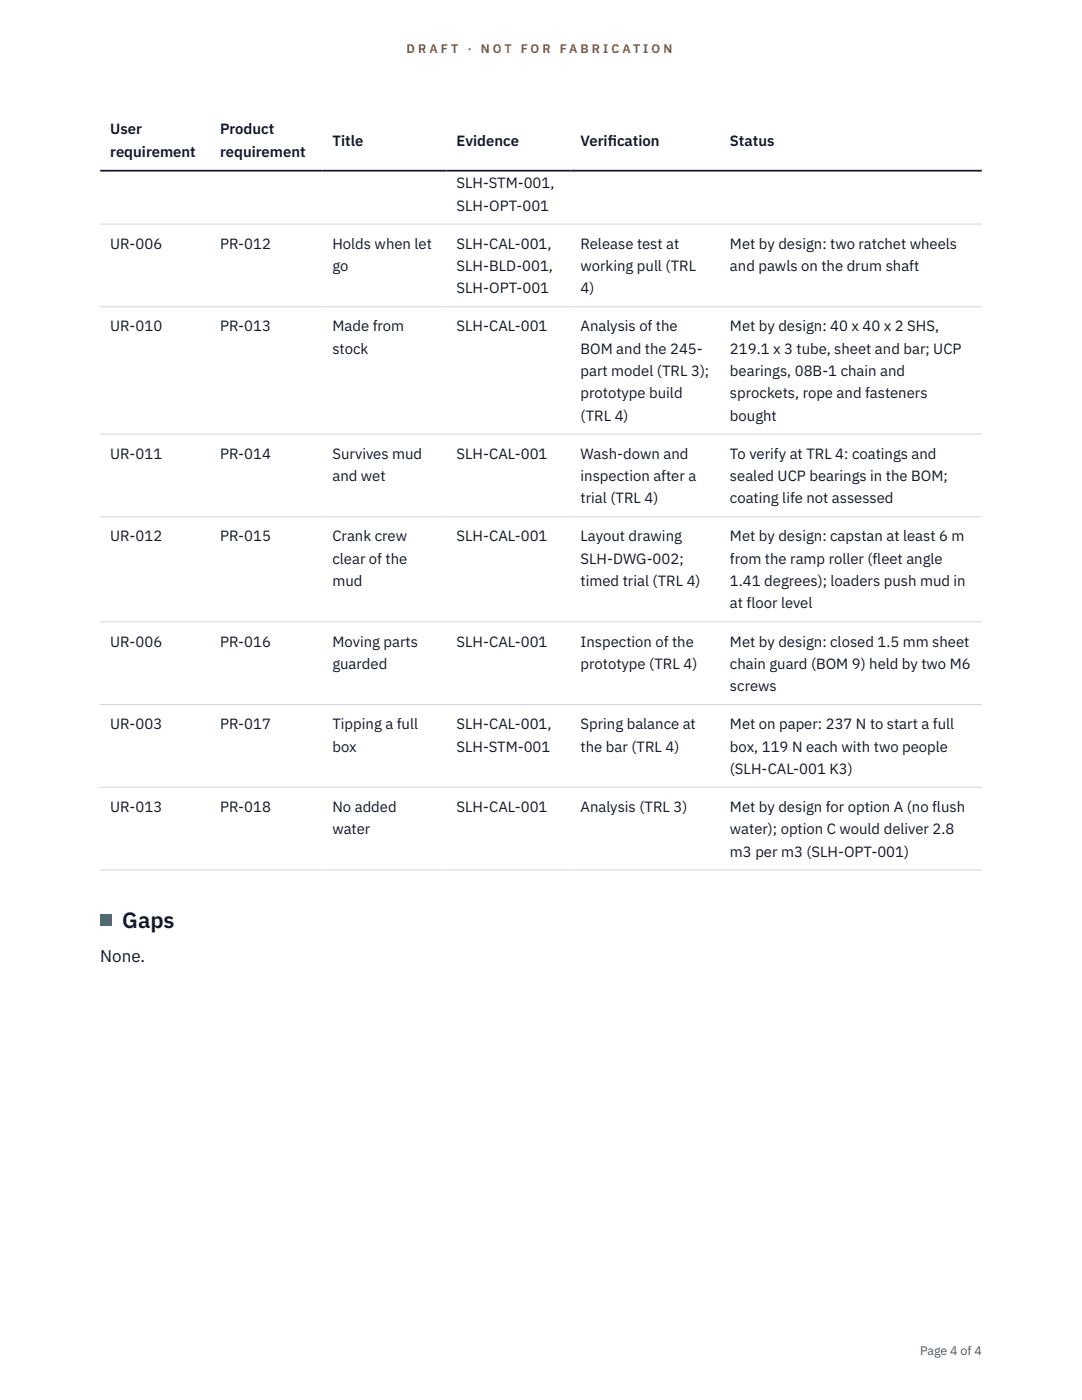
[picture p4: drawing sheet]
<svg xmlns="http://www.w3.org/2000/svg" width="216mm" height="279mm" viewBox="0 0 216 279" stroke-linecap="round" stroke-linejoin="round" font-family="sans-serif">
<defs><g id="words">
<text font-size="4.4" fill="#111827" x="24.4" y="185.1">Gaps</text>
<text font-size="3.4" fill="#111827" x="20" y="192">None.</text>
<g font-size="3" fill="#111827">
<text x="22" y="26.8">User</text>
<text x="43.9" y="26.8">Product</text>
<text x="66.3" y="29.1">Title</text>
<text x="91.1" y="29.1">Evidence</text>
<text x="115.8" y="29.1">Verif</text>
<text x="121.3" y="29.1">ication</text>
<text x="145.7" y="29.1">Status</text>
<text x="22" y="31.3">requirement</text>
<text x="43.9" y="31.3">requirement</text>
<text x="91.1" y="37.6">SLH-STM-001,</text>
<text x="91.1" y="42">SLH-OPT-001</text>
<text x="22" y="49.6">UR-006</text>
<text x="43.9" y="49.6">PR-012</text>
<text x="66.3" y="49.6">Holds when let</text>
<text x="91.1" y="49.6">SLH-CAL-001,</text>
<text x="115.8" y="49.6">Release test at</text>
<text x="145.7" y="49.6">Met by design: two ratchet wheels</text>
<text x="66.3" y="54.1">go</text>
<text x="91.1" y="54.1">SLH-BLD-001,</text>
<text x="91.1" y="58.5">SLH-OPT-001</text>
<text x="115.8" y="54.1">working pull (TRL</text>
<text x="115.8" y="58.5">4)</text>
<text x="145.7" y="54.1">and pawls on the drum shaft</text>
<text x="22" y="66.2">UR-010</text>
<text x="43.9" y="66.2">PR-013</text>
<text x="66.3" y="66.2">Made from</text>
<text x="66.3" y="70.6">stock</text>
<text x="91.1" y="66.2">SLH-CAL-001</text>
<text x="115.8" y="66.2">Analysis of the</text>
<text x="115.8" y="70.6">BOM and the 245-</text>
<text x="145.7" y="66.2">Met by design: 40 x 40 x 2 SHS,</text>
<text x="145.7" y="70.6">219.1 x 3 tube, sheet and bar; UCP</text>
<text x="115.8" y="75">part model (TRL 3);</text>
<text x="145.7" y="75">bearings, 08B-1 chain and</text>
<text x="115.8" y="79.5">prototype build</text>
<text x="115.8" y="83.9">(TRL 4)</text>
<text x="145.7" y="79.5">sprockets, rope and fasteners</text>
<text x="145.7" y="83.9">bought</text>
<text x="22" y="91.6">UR-011</text>
<text x="43.9" y="91.6">PR-014</text>
<text x="66.3" y="91.6">Survives mud</text>
<text x="91.1" y="91.6">SLH-CAL-001</text>
<text x="115.8" y="91.6">Wash-down and</text>
<text x="145.7" y="91.6">To verify at TRL 4: coatings and</text>
<text x="66.3" y="96">and wet</text>
<text x="115.8" y="96">inspection after a</text>
<text x="115.8" y="100.4">trial (TRL 4)</text>
<text x="145.7" y="96">sealed UCP bearings in the BOM;</text>
<text x="145.7" y="100.4">coating life not assessed</text>
<text x="22" y="108.1">UR-012</text>
<text x="43.9" y="108.1">PR-015</text>
<text x="66.3" y="108.1">Crank crew</text>
<text x="66.3" y="112.5">clear of the</text>
<text x="91.1" y="108.1">SLH-CAL-001</text>
<text x="115.8" y="108.1">Layout drawing</text>
<text x="115.8" y="112.5">SLH-DWG-002;</text>
<text x="145.7" y="108.1">Met by design: capstan at least 6 m</text>
<text x="145.7" y="112.5">from the ramp roller (fleet angle</text>
<text x="66.3" y="117">mud</text>
<text x="115.8" y="117">timed trial (TRL 4)</text>
<text x="145.7" y="117">1.41 degrees); loaders push mud in</text>
<text x="145.7" y="121.4">at floor level</text>
<text x="22" y="129">UR-006</text>
<text x="43.9" y="129">PR-016</text>
<text x="66.3" y="129">Moving parts</text>
<text x="91.1" y="129">SLH-CAL-001</text>
<text x="115.8" y="129">Inspection of the</text>
<text x="145.7" y="129">Met by design: closed 1.5 mm sheet</text>
<text x="66.3" y="133.5">guarded</text>
<text x="115.8" y="133.5">prototype (TRL 4)</text>
<text x="145.7" y="133.5">chain guard (BOM 9) held by two M6</text>
<text x="145.7" y="137.9">screws</text>
<text x="22" y="145.5">UR-003</text>
<text x="43.9" y="145.5">PR-017</text>
<text x="66.3" y="145.5">Tipping a full</text>
<text x="66.3" y="150">box</text>
<text x="91.1" y="145.5">SLH-CAL-001,</text>
<text x="91.1" y="150">SLH-STM-001</text>
<text x="115.8" y="145.5">Spring balance at</text>
<text x="115.8" y="150">the bar (TRL 4)</text>
<text x="145.7" y="145.5">Met on paper: 237 N to start a full</text>
<text x="145.7" y="150">box, 119 N each with two people</text>
<text x="145.7" y="154.4">(SLH-CAL-001 K3)</text>
<text x="22" y="162">UR-013</text>
<text x="43.9" y="162">PR-018</text>
<text x="66.3" y="162">No added</text>
<text x="66.3" y="166.5">water</text>
<text x="91.1" y="162">SLH-CAL-001</text>
<text x="115.8" y="162">Analysis (TRL 3)</text>
<text x="145.7" y="162">Met by design for option A (no flush</text>
<text x="145.7" y="166.5">water); option C would deliver 2.8</text>
<text x="145.7" y="170.9">m3 per m3 (SLH-OPT-001)</text>
</g>
<g font-size="2.5" fill="#b45309">
<text x="81.1" y="10.5">D R A F T</text>
<text x="93.3" y="10.5">·</text>
<text x="95.9" y="10.5">N O T</text>
<text x="103.9" y="10.5">F O R</text>
<text x="111.7" y="10.5">F A B R I C A T I O N</text>
</g>
<text font-size="2.5" fill="#4b5563" x="183.6" y="270.3">Page 4 of 4</text>
</g></defs>
<path d="M20 44.7h175.9M20 61.2h175.9M20 86.6h175.9M20 103.1h175.9M20 124.1h175.9M20 140.6h175.9M20 157.1h175.9M20 173.6h175.9" fill="none" stroke="#d1d5db" stroke-width=".2"/>
<path d="M20 34.1h175.9" fill="none" stroke="#111827" stroke-width=".35"/>
<path d="M20 182.5h2.2v2.2h-2.2z" fill="#0f766e"/>
<use href="#words"/>
</svg>
